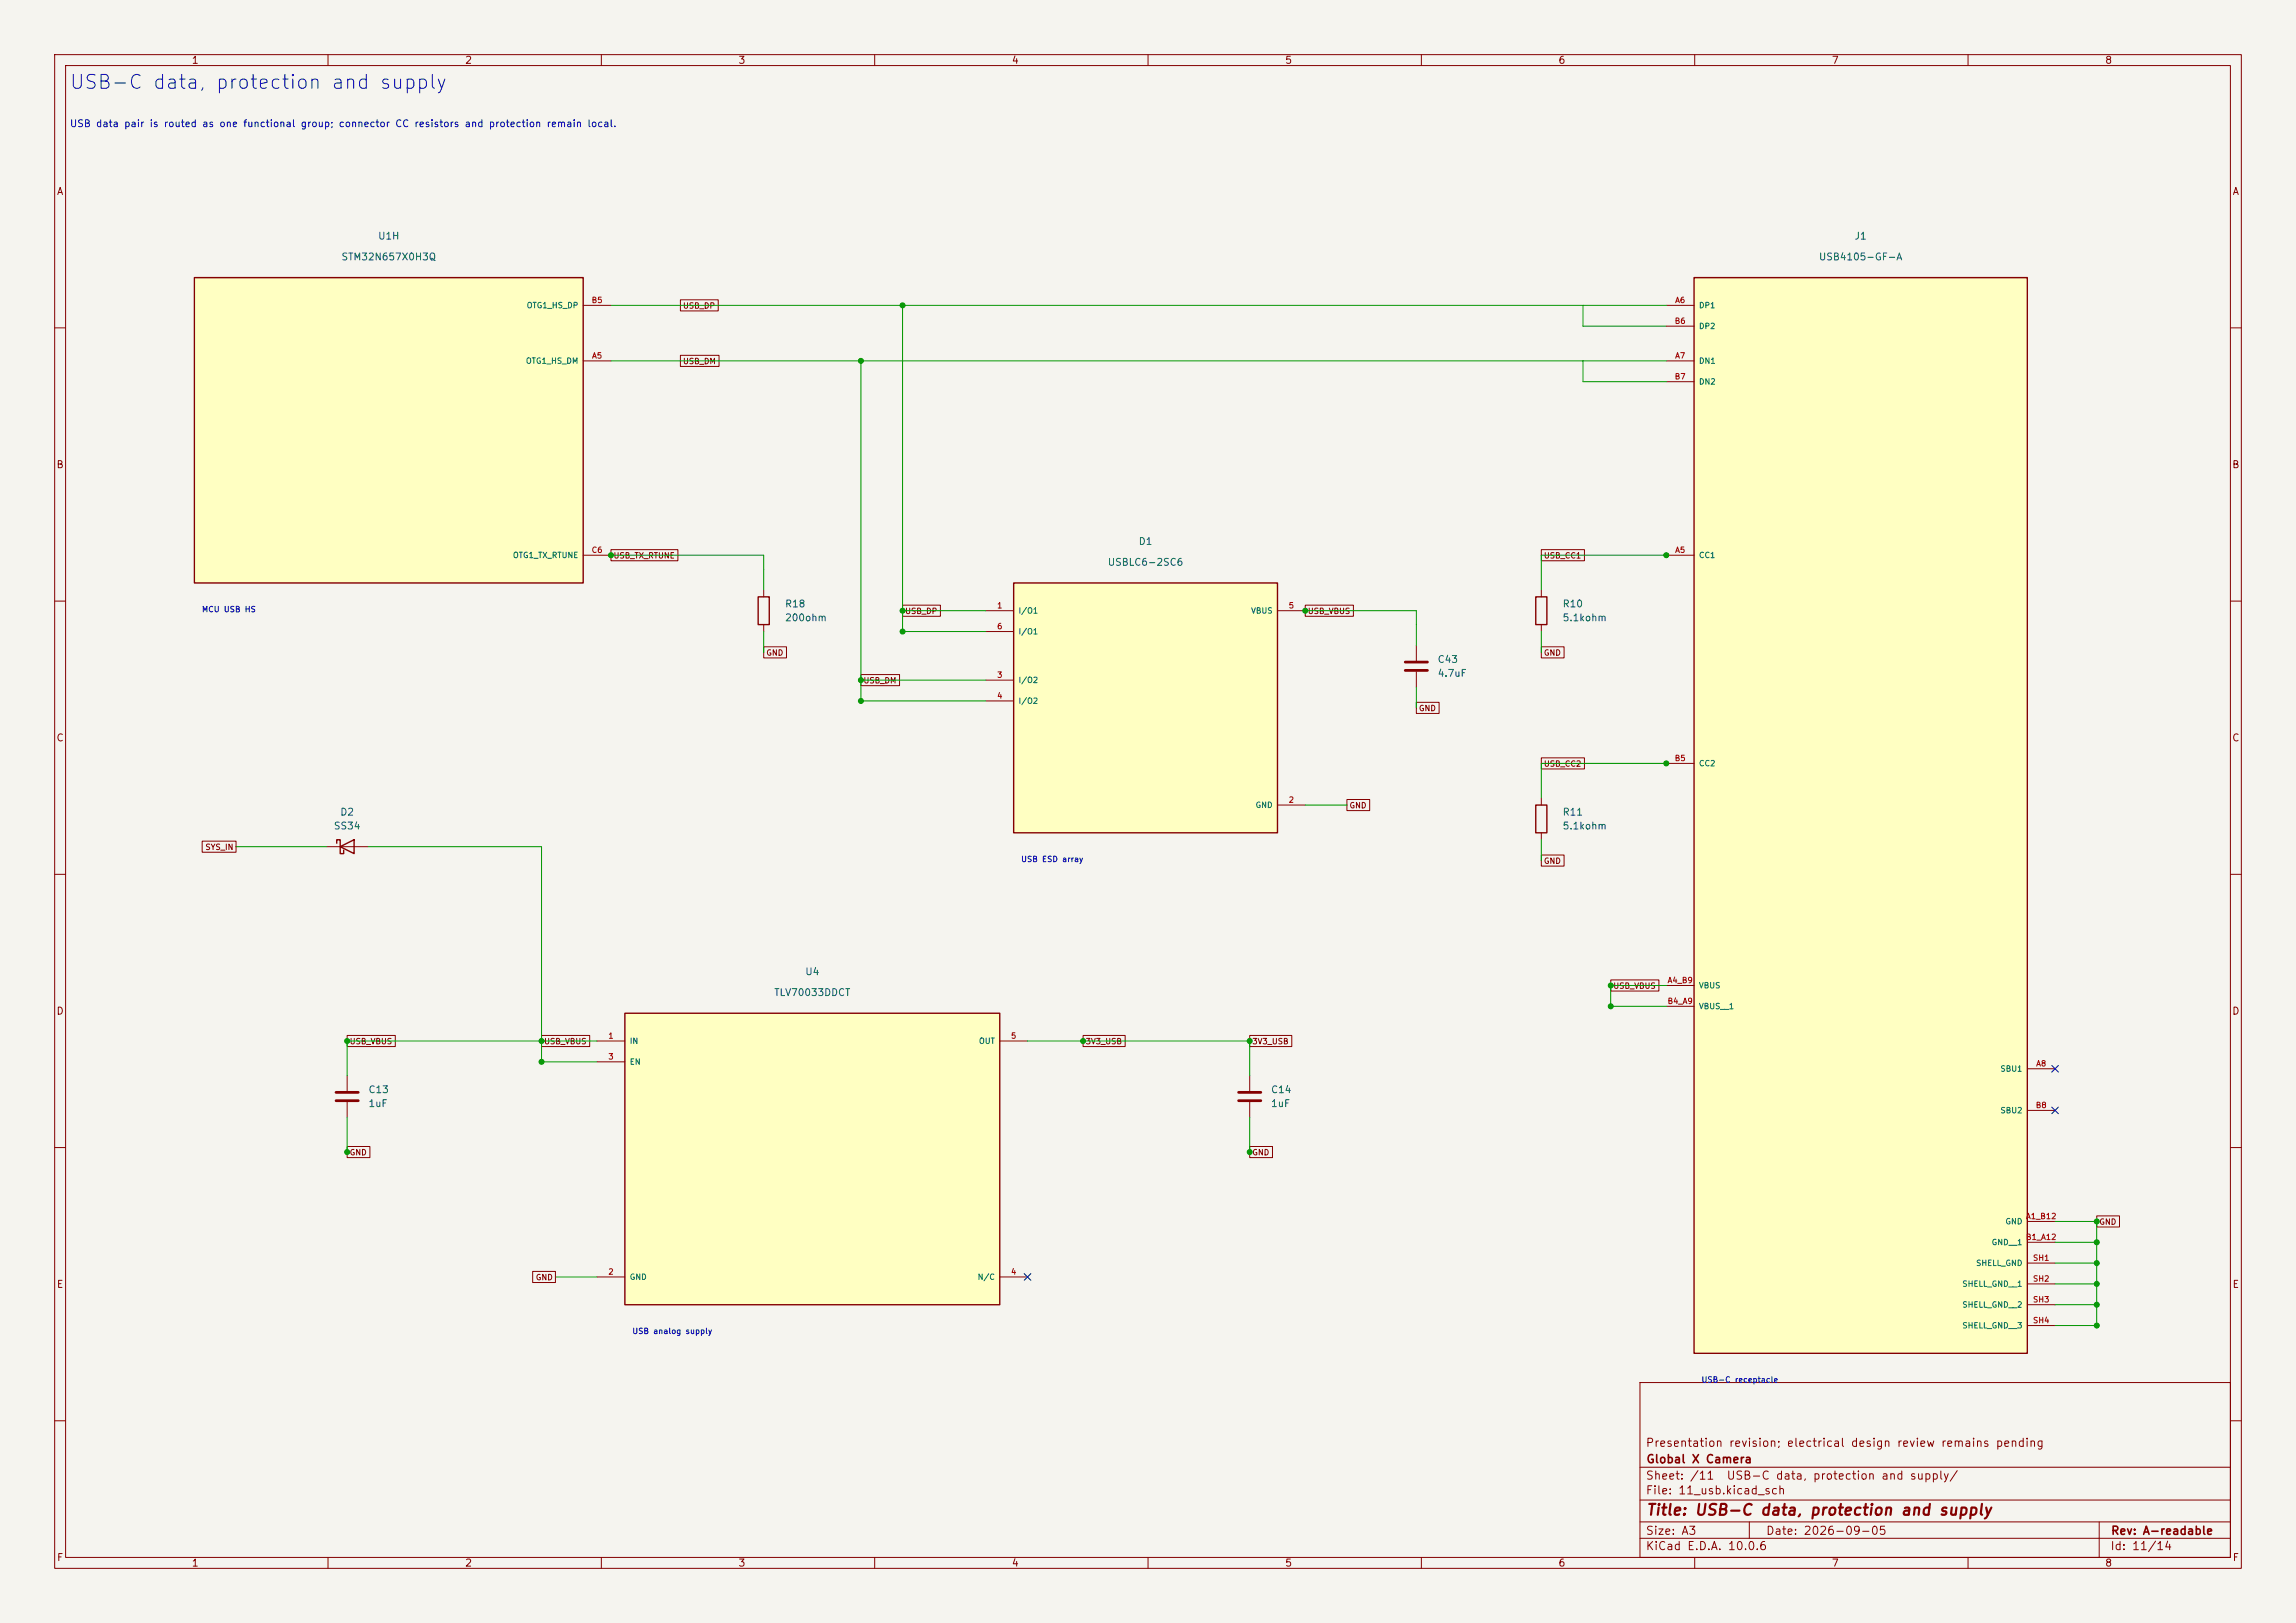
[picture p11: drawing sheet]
<svg xmlns="http://www.w3.org/2000/svg" width="420mm" height="297mm" viewBox="0 0 420 297" stroke-linecap="round" stroke-linejoin="round" font-family="sans-serif">
<defs><g id="words">
<text font-size="2.5" fill="#0000c2" x="12.5" y="16.9">USB-C data, protection and supply</text>
<text font-size="2" fill="#840000" x="301" y="277.8">Title: USB-C data, protection and supply</text>
<g font-size="1.5" fill="#840000">
<text x="300.9" y="265.1">Presentation revision; electrical design review remains pending</text>
<text x="301" y="268.1">Global X Camera</text>
<text x="300.9" y="273.8">File: 11_usb.kicad_sch</text>
<text x="300.9" y="271.1">Sheet: /11</text>
<text x="315.7" y="271.1">USB-C data, protection and supply/</text>
<text x="300.9" y="281.2">Size: A3</text>
<text x="322.9" y="281.2">Date: 2026-09-05</text>
<text x="386" y="281.2">Rev: A-readable</text>
<text x="300.9" y="284">KiCad E.D.A. 10.0.6</text>
<text x="385.9" y="284">Id: 11/14</text>
</g>
<g font-size="1.3" fill="#840000">
<text x="35" y="12">1</text>
<text x="85" y="12">2</text>
<text x="135" y="12">3</text>
<text x="185" y="12">4</text>
<text x="235" y="12">5</text>
<text x="285" y="12">6</text>
<text x="335" y="12">7</text>
<text x="385" y="12">8</text>
<text x="10.3" y="36">A</text>
<text x="408.3" y="36">A</text>
<text x="10.2" y="86">B</text>
<text x="408.2" y="86">B</text>
<text x="10.2" y="136">C</text>
<text x="408.2" y="136">C</text>
<text x="10.2" y="186">D</text>
<text x="408.2" y="186">D</text>
<text x="10.3" y="236">E</text>
<text x="408.3" y="236">E</text>
<text x="10.3" y="286">F</text>
<text x="35" y="287">1</text>
<text x="85" y="287">2</text>
<text x="135" y="287">3</text>
<text x="185" y="287">4</text>
<text x="235" y="287">5</text>
<text x="285" y="287">6</text>
<text x="335" y="287">7</text>
<text x="385" y="287">8</text>
<text x="408.3" y="286">F</text>
</g>
<text font-size="1.3" fill="#0000c2" x="12.7" y="23.6">USB data pair is routed as one functional group; connector CC resistors and protection remain local.</text>
<g font-size="1.3" fill="#006464">
<text x="62.3" y="48">STM32N657X0H3Q</text>
<text x="69.1" y="44.1">U1H</text>
<text x="332.6" y="48">USB4105-GF-A</text>
<text x="339.1" y="44.1">J1</text>
<text x="208.2" y="100">D1</text>
<text x="202.5" y="103.8">USBLC6-2SC6</text>
<text x="143.5" y="111.5">R18</text>
<text x="143.5" y="114">200ohm</text>
<text x="285.7" y="111.5">R10</text>
<text x="285.7" y="114">5.1kohm</text>
<text x="262.9" y="121.6">C43</text>
<text x="262.9" y="124.2">4.7uF</text>
<text x="62.1" y="149.6">D2</text>
<text x="285.7" y="149.6">R11</text>
<text x="61" y="152.1">SS34</text>
<text x="285.7" y="152.1">5.1kohm</text>
<text x="147.2" y="178.8">U4</text>
<text x="141.5" y="182.6">TLV70033DDCT</text>
<text x="67.3" y="200.4">C13</text>
<text x="67.3" y="202.9">1uF</text>
<text x="232.4" y="200.4">C14</text>
<text x="232.4" y="202.9">1uF</text>
</g>
<g font-size="1" fill="#006464">
<text x="96.2" y="56.6">OTG1_HS_DP</text>
<text x="310.7" y="56.6">DP1</text>
<text x="310.7" y="60.5">DP2</text>
<text x="96.1" y="66.8">OTG1_HS_DM</text>
<text x="310.7" y="66.8">DN1</text>
<text x="310.7" y="70.6">DN2</text>
<text x="93.7" y="102.4">OTG1_TX_RTUNE</text>
<text x="310.7" y="102.4">CC1</text>
<text x="186.2" y="112.5">I/O1</text>
<text x="228.8" y="112.5">VBUS</text>
<text x="186.2" y="116.3">I/O1</text>
<text x="186.2" y="125.2">I/O2</text>
<text x="186.2" y="129">I/O2</text>
<text x="310.7" y="140.5">CC2</text>
<text x="229.6" y="148.1">GND</text>
<text x="310.7" y="181.1">VBUS</text>
<text x="310.7" y="184.9">VBUS__1</text>
<text x="115.1" y="191.3">IN</text>
<text x="179" y="191.3">OUT</text>
<text x="115.1" y="195.1">EN</text>
<text x="365.8" y="196.3">SBU1</text>
<text x="365.8" y="204">SBU2</text>
<text x="366.7" y="224.3">GND</text>
<text x="361.4" y="231.9">SHELL_GND</text>
<text x="364.2" y="228.1">GND__1</text>
<text x="115.1" y="234.4">GND</text>
<text x="178.7" y="234.4">N/C</text>
<text x="358.9" y="235.7">SHELL_GND__1</text>
<text x="358.9" y="239.5">SHELL_GND__2</text>
<text x="358.9" y="243.3">SHELL_GND__3</text>
</g>
<g font-size="1" fill="#a90000">
<text x="108.1" y="55.7">B5</text>
<text x="306.2" y="59.5">B6</text>
<text x="306.3" y="55.7">A6</text>
<text x="108.2" y="65.9">A5</text>
<text x="306.3" y="65.9">A7</text>
<text x="306.2" y="69.7">B7</text>
<text x="108.1" y="101.4">C6</text>
<text x="306.3" y="101.4">A5</text>
<text x="182.3" y="111.6">1</text>
<text x="235.6" y="111.6">5</text>
<text x="182.3" y="115.4">6</text>
<text x="182.3" y="124.3">3</text>
<text x="182.3" y="128.1">4</text>
<text x="306.2" y="139.5">B5</text>
<text x="235.6" y="147.1">2</text>
<text x="304.9" y="180.2">A4_B9</text>
<text x="304.9" y="184">B4_A9</text>
<text x="111.2" y="190.3">1</text>
<text x="184.8" y="190.3">5</text>
<text x="111.2" y="194.1">3</text>
<text x="372.4" y="195.4">A8</text>
<text x="372.3" y="203">B8</text>
<text x="370.5" y="223.3">A1_B12</text>
<text x="370.5" y="227.1">B1_A12</text>
<text x="111.2" y="233.5">2</text>
<text x="184.8" y="233.5">4</text>
<text x="371.8" y="231">SH1</text>
<text x="371.8" y="234.8">SH2</text>
<text x="371.8" y="238.6">SH3</text>
<text x="371.8" y="242.4">SH4</text>
</g>
<g font-size="1" fill="#840000">
<text x="124.8" y="56.7">USB_DP</text>
<text x="124.8" y="66.9">USB_DM</text>
<text x="112.1" y="102.4">USB_TX_RTUNE</text>
<text x="282.3" y="102.4">USB_CC1</text>
<text x="165.5" y="112.6">USB_DP</text>
<text x="239.1" y="112.6">USB_VBUS</text>
<text x="140.1" y="120.2">GND</text>
<text x="157.9" y="125.3">USB_DM</text>
<text x="282.3" y="120.2">GND</text>
<text x="259.5" y="130.4">GND</text>
<text x="282.3" y="140.5">USB_CC2</text>
<text x="246.8" y="148.2">GND</text>
<text x="37.5" y="155.8">SYS_IN</text>
<text x="282.3" y="158.3">GND</text>
<text x="295" y="181.2">USB_VBUS</text>
<text x="63.9" y="191.3">USB_VBUS</text>
<text x="99.4" y="191.3">USB_VBUS</text>
<text x="198.5" y="191.3">3V3_USB</text>
<text x="229" y="191.3">3V3_USB</text>
<text x="63.9" y="211.7">GND</text>
<text x="229" y="211.7">GND</text>
<text x="383.9" y="224.4">GND</text>
<text x="97.9" y="234.5">GND</text>
</g>
<g font-size="1" fill="#0000c2">
<text x="36.8" y="112.3">MCU USB HS</text>
<text x="186.7" y="158">USB ESD array</text>
<text x="115.6" y="244.4">USB analog supply</text>
<text x="311.1" y="253.2">USB-C receptacle</text>
</g>
</g></defs>
<path d="M0 0h420v297h-420z" fill="#f5f4ef" stroke="#f5f4ef" stroke-width=".18"/>
<g fill="none" stroke="#840000" stroke-width=".18">
<path d="M10 10h400v277h-400zM12 12h396v273h-396zM60 10v2M110 10v2M160 10v2M210 10v2M260 10v2M310 10v2M360 10v2M10 60h2M408 60h2M10 110h2"/>
<path d="M408 110h2M10 160h2M408 160h2M10 210h2M408 210h2M300 253h108v32h-108zM10 260h2M300 278.5h108M300 274.5h108M300 268.5h108M320 278.5v3M384 278.5v6.5"/>
<path d="M408 260h2M60 285v2M110 285v2M160 285v2M210 285v2M260 285v2M300 281.5h108M310 285v2M360 285v2"/>
</g>
<path d="M114.3 185.4h68.6v53.4h-68.6z" fill="#ffffc2"/>
<path d="M61.6 154.3v-.6h.6v2.5h.7v-.6M62.2 154.9l2.6-1.2v2.5zM114.3 185.4h68.6v53.4h-68.6z" fill="none" stroke="#840000" stroke-width=".25"/>
<path d="M259.1 118.1v2.8M259.1 122.9v2.8M59.7 154.9h7.6M109.2 190.5h5.1M109.2 194.3h5.1M182.9 190.5h5.1M109.2 233.7h5.1M182.9 233.7h5.1" fill="none" stroke="#840000" stroke-width=".18"/>
<path d="M257 121.2h4.1M257 122.7h4.1" fill="none" stroke="#840000" stroke-width=".51"/>
<path d="M185.4 106.7h48.3v45.7h-48.3z" fill="#ffffc2"/>
<path d="M185.4 106.7h48.3v45.7h-48.3z" fill="none" stroke="#840000" stroke-width=".25"/>
<path d="M180.3 111.8h5.1M180.3 115.6h5.1M233.7 111.8h5.1M180.3 124.5h5.1M180.3 128.3h5.1M233.7 147.3h5.1" fill="none" stroke="#840000" stroke-width=".18"/>
<path d="M309.9 50.8h60.9v196.8h-60.9z" fill="#ffffc2"/>
<path d="M309.9 50.8h60.9v196.8h-60.9zM138.7 109.2h2v5.1h-2zM280.9 109.2h2.1v5.1h-2.1z" fill="none" stroke="#840000" stroke-width=".25"/>
<g fill="none" stroke="#840000" stroke-width=".18">
<path d="M304.8 55.9h5.1M304.8 59.7h5.1M304.8 66h5.1M304.8 69.9h5.1M139.7 108v1.2M139.7 114.3v1.3M281.9 108v1.2M281.9 114.3v1.3M304.8 101.6h5.1M304.8 139.7h5.1M63.5 196.9v2.7M228.6 196.9v2.7"/>
<path d="M304.8 180.3h5.1M304.8 184.2h5.1M370.8 195.6h5.1M63.5 201.7v2.8M228.6 201.7v2.8M370.8 203.2h5.1M370.8 223.5h5.1M370.8 227.3h5.1M370.8 231.1h5.1M370.8 234.9h5.1M370.8 238.8h5.1M370.8 242.6h5.1"/>
</g>
<path d="M61.5 199.9h4M226.6 199.9h4M61.5 201.4h4M226.6 201.4h4" fill="none" stroke="#840000" stroke-width=".51"/>
<path d="M35.6 50.8h71.1v55.9h-71.1z" fill="#ffffc2"/>
<path d="M35.6 50.8h71.1v55.9h-71.1zM280.9 147.3h2.1v5.1h-2.1z" fill="none" stroke="#840000" stroke-width=".25"/>
<g fill="none" stroke="#840000" stroke-width=".18">
<path d="M106.7 55.9h5.1M124.5 54.9h6.9v2h-6.9zM106.7 66h5.1M124.5 65h7v2.1h-7zM106.7 101.6h5.1M111.8 100.6h12.2v2h-12.2zM139.7 118.4h4.2v2h-4.2zM165.1 110.7h6.9v2.1h-6.9zM238.8 110.7h8.8v2.1h-8.8zM281.9 100.6h7.9v2h-7.9zM281.9 118.4h4.2v2h-4.2zM157.5 123.4h7v2.1h-7z"/>
<path d="M259.1 128.5h4.1v2.1h-4.1zM281.9 138.7h7.9v2h-7.9zM37 153.9h6.2v2.1h-6.2zM246.4 146.3h4.1v2h-4.1zM281.9 156.5h4.2v2h-4.2zM281.9 146.1v1.2M281.9 152.4v1.3M294.6 179.3h8.8v2.1h-8.8zM63.5 189.5h8.8v2h-8.8zM99.1 189.5h8.8v2h-8.8zM198.1 189.5h7.7v2h-7.7zM228.6 189.5h7.7v2h-7.7z"/>
<path d="M63.5 209.8h4.2v2h-4.2zM228.6 209.8h4.2v2h-4.2zM97.4 232.7h4.2v2h-4.2zM383.5 222.5h4.2v2h-4.2z"/>
</g>
<g fill="none" stroke="#009600" stroke-width=".18">
<path d="M111.8 55.9h193M165.1 55.9v59.7h15.2M289.6 55.9v3.8h15.2M111.8 66h193M157.5 66v62.3h22.8M289.6 66v3.9h15.2M111.8 101.6h27.9v6.4M139.7 115.6v3.8M165.1 111.8h15.2M238.8 111.8h20.3v6.3M281.9 115.6v3.8M304.8 101.6h-22.9v6.4"/>
<path d="M157.5 124.5h22.8M259.1 125.7v3.8M304.8 139.7h-22.9v6.4M43.2 154.9h16.5M67.3 154.9h31.8v39.4h10.1M238.8 147.3h7.6M281.9 153.7v3.8M109.2 190.5h-45.7v6.4M188 190.5h40.6v6.4M304.8 180.3h-10.2v3.9h10.2M63.5 204.5v6.3M228.6 204.5v6.3"/>
<path d="M101.6 233.7h7.6M375.9 238.8h7.6M375.9 223.5h7.6v19.1h-7.6M375.9 227.3h7.6M375.9 231.1h7.6M375.9 234.9h7.6"/>
</g>
<path d="M375.3 195l1.2 1.2M376.5 195l-1.2 1.2M375.3 202.6l1.2 1.2M376.5 202.6l-1.2 1.2M187.4 233.1l1.2 1.2M188.6 233.1l-1.2 1.2" fill="none" stroke="#000084" stroke-width=".18"/>
<g fill="#009600" stroke="#009600" stroke-width=".18">
<circle cx="157.5" cy="124.5" r=".46"/>
<circle cx="63.5" cy="190.5" r=".46"/>
<circle cx="111.8" cy="101.6" r=".46"/>
<circle cx="99.1" cy="194.3" r=".46"/>
<circle cx="99.1" cy="190.5" r=".46"/>
<circle cx="63.5" cy="210.8" r=".46"/>
<circle cx="304.8" cy="139.7" r=".46"/>
<circle cx="304.8" cy="101.6" r=".46"/>
<circle cx="294.6" cy="184.2" r=".46"/>
<circle cx="383.5" cy="238.8" r=".46"/>
<circle cx="383.5" cy="242.6" r=".46"/>
<circle cx="383.5" cy="231.1" r=".46"/>
<circle cx="383.5" cy="234.9" r=".46"/>
<circle cx="383.5" cy="223.5" r=".46"/>
<circle cx="383.5" cy="227.3" r=".46"/>
<circle cx="294.6" cy="180.3" r=".46"/>
<circle cx="165.1" cy="55.9" r=".46"/>
<circle cx="238.8" cy="111.8" r=".46"/>
<circle cx="165.1" cy="111.8" r=".46"/>
<circle cx="157.5" cy="66" r=".46"/>
<circle cx="165.1" cy="115.6" r=".46"/>
<circle cx="157.5" cy="128.3" r=".46"/>
<circle cx="228.6" cy="190.5" r=".46"/>
<circle cx="228.6" cy="210.8" r=".46"/>
<circle cx="198.1" cy="190.5" r=".46"/>
</g>
<use href="#words"/>
</svg>
